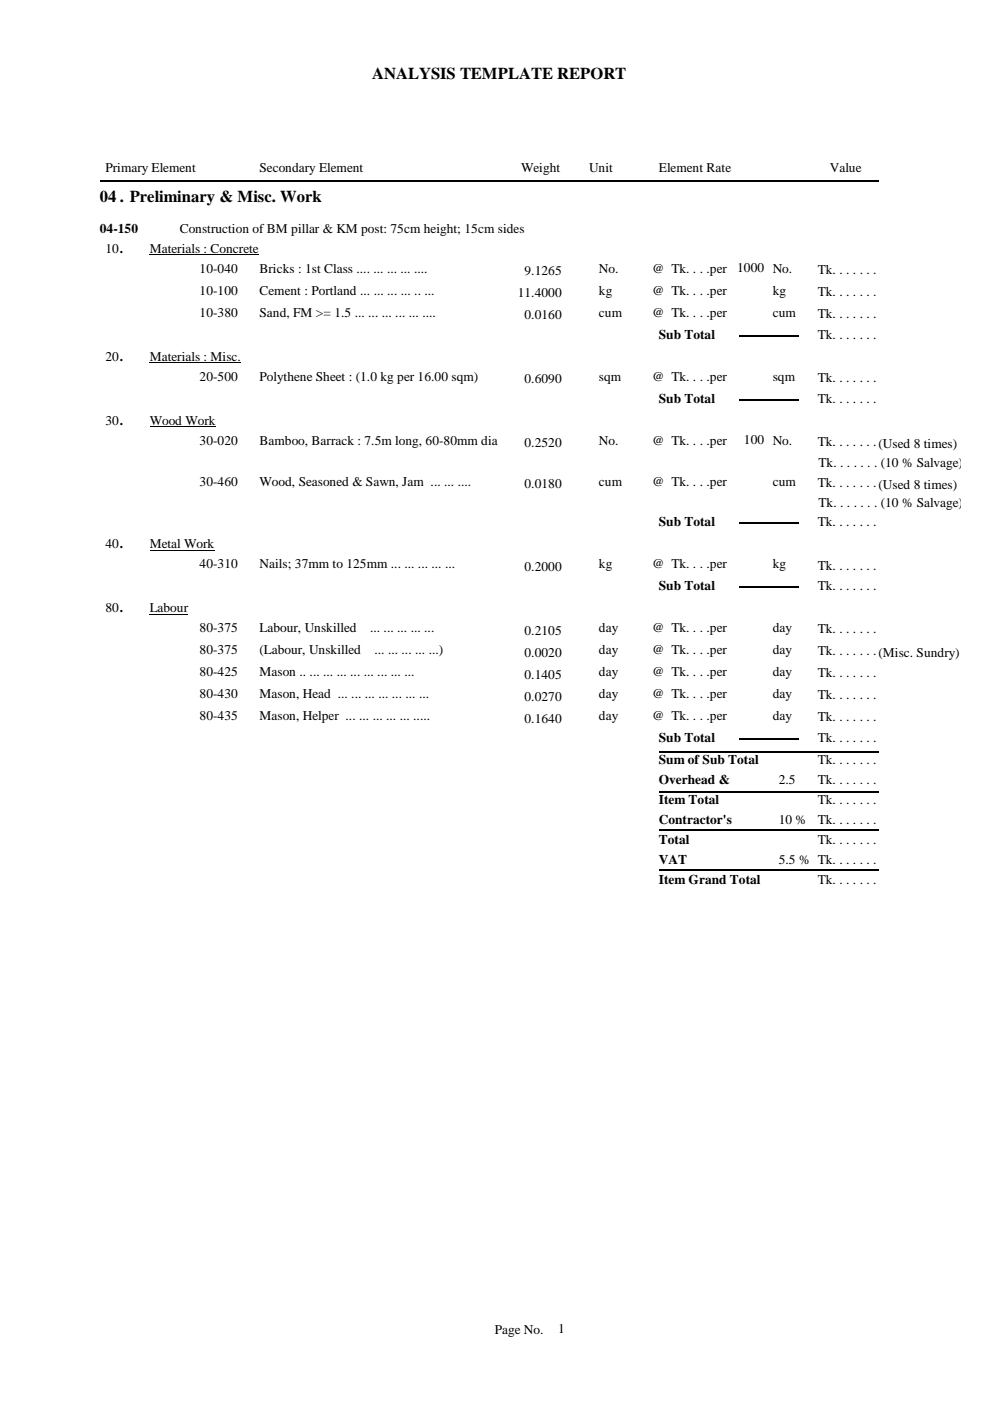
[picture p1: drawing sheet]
<svg xmlns="http://www.w3.org/2000/svg" width="210mm" height="297mm" viewBox="0 0 210 297" stroke-linecap="round" stroke-linejoin="round" font-family="sans-serif">
<defs><g id="words">
<g font-size="3.5">
<text x="78.9" y="16.7">ANALYSIS TEMPLATE REPORT</text>
<text x="21.2" y="42.8">04 . Preliminary &amp; Misc. Work</text>
</g>
<g font-size="2.8">
<text x="22.4" y="36.6">Primary Element</text>
<text x="55" y="36.6">Secondary Element</text>
<text x="110.5" y="36.6">Weight</text>
<text x="124.9" y="36.6">Unit</text>
<text x="139.7" y="36.6">Element Rate</text>
<text x="175.9" y="36.6">Value</text>
<text x="21.2" y="49.5">04-150</text>
<text x="22.4" y="53.6">10.</text>
<text x="31.7" y="53.6">Materials : Concrete</text>
<text x="38.1" y="49.5">Construction of BM pillar &amp; KM post: 75cm height; 15cm sides</text>
<text x="42.3" y="57.9">10-040</text>
<text x="55" y="57.9">Bricks : 1st Class .... ... ... ... ....</text>
<text x="111.2" y="58.4">9.1265</text>
<text x="127" y="57.9">No.</text>
<text x="138.3" y="57.9">@ Tk. . . .per</text>
<text x="156.3" y="57.7">1000 No.</text>
<text x="173.4" y="58.1">Tk. . . . . . .</text>
<text x="42.3" y="62.5">10-100</text>
<text x="55" y="62.5">Cement : Portland ... ... ... ... .. ...</text>
<text x="109.8" y="63">11.4000</text>
<text x="127" y="62.5">kg</text>
<text x="138.3" y="62.5">@ Tk. . . .per</text>
<text x="163.8" y="62.5">kg</text>
<text x="173.4" y="62.8">Tk. . . . . . .</text>
<text x="42.3" y="67.2">10-380</text>
<text x="55" y="67.2">Sand, FM &gt;= 1.5 ... ... ... ... ... ....</text>
<text x="111.2" y="67.7">0.0160</text>
<text x="127" y="67.2">cum</text>
<text x="138.3" y="67.2">@ Tk. . . .per</text>
<text x="139.7" y="71.8">Sub Total</text>
<text x="163.8" y="67.2">cum</text>
<text x="173.4" y="67.4">Tk. . . . . . .</text>
<text x="173.4" y="71.8">Tk. . . . . . .</text>
<text x="22.4" y="76.5">20.</text>
<text x="31.7" y="76.5">Materials : Misc.</text>
<text x="42.3" y="80.7">20-500</text>
<text x="55" y="80.7">Polythene Sheet : (1.0 kg per 16.00 sqm)</text>
<text x="111.2" y="81.2">0.6090</text>
<text x="127" y="80.7">sqm</text>
<text x="138.3" y="80.7">@ Tk. . . .per</text>
<text x="163.8" y="80.7">sqm</text>
<text x="173.4" y="81">Tk. . . . . . .</text>
<text x="139.7" y="85.4">Sub Total</text>
<text x="173.4" y="85.4">Tk. . . . . . .</text>
<text x="22.4" y="90">30.</text>
<text x="31.7" y="90">Wood Work</text>
<text x="42.3" y="94.3">30-020</text>
<text x="55" y="94.3">Bamboo, Barrack : 7.5m long, 60-80mm dia</text>
<text x="111.2" y="94.8">0.2520</text>
<text x="127" y="94.3">No.</text>
<text x="138.3" y="94.3">@ Tk. . . .per</text>
<text x="157.7" y="94.1">100 No.</text>
<text x="173.4" y="94.5">Tk. . . . . . .(Used 8 times)</text>
<text x="173.6" y="98.9">Tk. . . . . . . (10 % Salvage)</text>
<text x="42.3" y="102.9">30-460</text>
<text x="55" y="102.9">Wood, Seasoned &amp; Sawn, Jam ... ... ....</text>
<text x="111.2" y="103.4">0.0180</text>
<text x="127" y="102.9">cum</text>
<text x="138.3" y="102.9">@ Tk. . . .per</text>
<text x="163.8" y="102.9">cum</text>
<text x="173.4" y="103.2">Tk. . . . . . .(Used 8 times)</text>
<text x="173.6" y="107.6">Tk. . . . . . . (10 % Salvage)</text>
<text x="139.7" y="111.6">Sub Total</text>
<text x="173.4" y="111.6">Tk. . . . . . .</text>
<text x="22.4" y="116.3">40.</text>
<text x="31.7" y="116.3">Metal Work</text>
<text x="42.3" y="120.5">40-310</text>
<text x="55" y="120.5">Nails; 37mm to 125mm ... ... ... ... ...</text>
<text x="111.2" y="121">0.2000</text>
<text x="127" y="120.5">kg</text>
<text x="138.3" y="120.5">@ Tk. . . .per</text>
<text x="139.7" y="125.2">Sub Total</text>
<text x="163.8" y="120.5">kg</text>
<text x="173.4" y="120.8">Tk. . . . . . .</text>
<text x="173.4" y="125.2">Tk. . . . . . .</text>
<text x="22.4" y="129.8">80.</text>
<text x="31.7" y="129.8">Labour</text>
<text x="42.3" y="134.1">80-375</text>
<text x="55" y="134.1">Labour, Unskilled</text>
<text x="78.5" y="134.1">... ... ... ... ...</text>
<text x="111.2" y="134.6">0.2105</text>
<text x="127" y="134.1">day</text>
<text x="138.3" y="134.1">@ Tk. . . .per</text>
<text x="163.8" y="134.1">day</text>
<text x="173.4" y="134.3">Tk. . . . . . .</text>
<text x="42.3" y="138.7">80-375</text>
<text x="42.3" y="143.4">80-425</text>
<text x="55" y="138.7">(Labour, Unskilled</text>
<text x="55" y="143.4">Mason .. ... ... ... ... ... ... ... ...</text>
<text x="79.4" y="138.7">... ... ... ... ...)</text>
<text x="111.2" y="139.2">0.0020</text>
<text x="111.2" y="143.9">0.1405</text>
<text x="127" y="138.7">day</text>
<text x="127" y="143.4">day</text>
<text x="138.3" y="138.7">@ Tk. . . .per</text>
<text x="138.3" y="143.4">@ Tk. . . .per</text>
<text x="163.8" y="138.7">day</text>
<text x="163.8" y="143.4">day</text>
<text x="173.4" y="139">Tk. . . . . . .(Misc. Sundry)</text>
<text x="173.4" y="143.6">Tk. . . . . . .</text>
<text x="42.3" y="148">80-430</text>
<text x="55" y="148">Mason, Head ... ... ... ... ... ... ...</text>
<text x="111.2" y="148.5">0.0270</text>
<text x="127" y="148">day</text>
<text x="138.3" y="148">@ Tk. . . .per</text>
<text x="163.8" y="148">day</text>
<text x="173.4" y="148.3">Tk. . . . . . .</text>
<text x="42.3" y="152.7">80-435</text>
<text x="55" y="152.7">Mason, Helper ... ... ... ... ... .....</text>
<text x="111.2" y="153.2">0.1640</text>
<text x="127" y="152.7">day</text>
<text x="138.3" y="152.7">@ Tk. . . .per</text>
<text x="163.8" y="152.7">day</text>
<text x="173.4" y="152.9">Tk. . . . . . .</text>
<text x="139.7" y="157.3">Sub Total</text>
<text x="139.7" y="162">Sum of Sub Total</text>
<text x="173.4" y="157.3">Tk. . . . . . .</text>
<text x="173.4" y="162">Tk. . . . . . .</text>
<text x="139.7" y="166.2">Overhead &amp;</text>
<text x="165.1" y="166.2">2.5</text>
<text x="173.4" y="166.2">Tk. . . . . . .</text>
<text x="139.7" y="169.6">Estt.</text>
<text x="139.7" y="170.5">Item Total</text>
<text x="165.1" y="169.6">%</text>
<text x="173.4" y="170.5">Tk. . . . . . .</text>
<text x="139.7" y="174.7">Contractor's</text>
<text x="139.7" y="178">Profit</text>
<text x="139.7" y="178.9">Total</text>
<text x="165.1" y="174.7">10 %</text>
<text x="173.4" y="174.7">Tk. . . . . . .</text>
<text x="173.4" y="178.9">Tk. . . . . . .</text>
<text x="139.7" y="183.2">VAT</text>
<text x="165.1" y="183.2">5.5 % Tk. . . . . . .</text>
<text x="139.7" y="187.4">Item Grand Total</text>
<text x="173.4" y="187.4">Tk. . . . . . .</text>
<text x="104.9" y="282.7">Page No.</text>
<text x="118.3" y="282.6">1</text>
</g>
</g></defs>
<path d="M21.2 38.3h165.1M156.6 71.2h12.7M156.6 84.7h12.7M156.6 111h12.7M156.6 124.5h12.7M139.7 159.5h46.6M156.6 156.7h12.7M139.7 175.9h46.6M139.7 168h46.6M139.7 184.4h46.6" fill="none" stroke="#000" stroke-width=".34"/>
<path d="M31.7 54h23.2M31.7 76.8h19.4M31.7 90.4h14M31.7 116.6h13.8M31.7 130.2h8.2" fill="none" stroke="#000" stroke-width=".21"/>
<use href="#words"/>
</svg>
